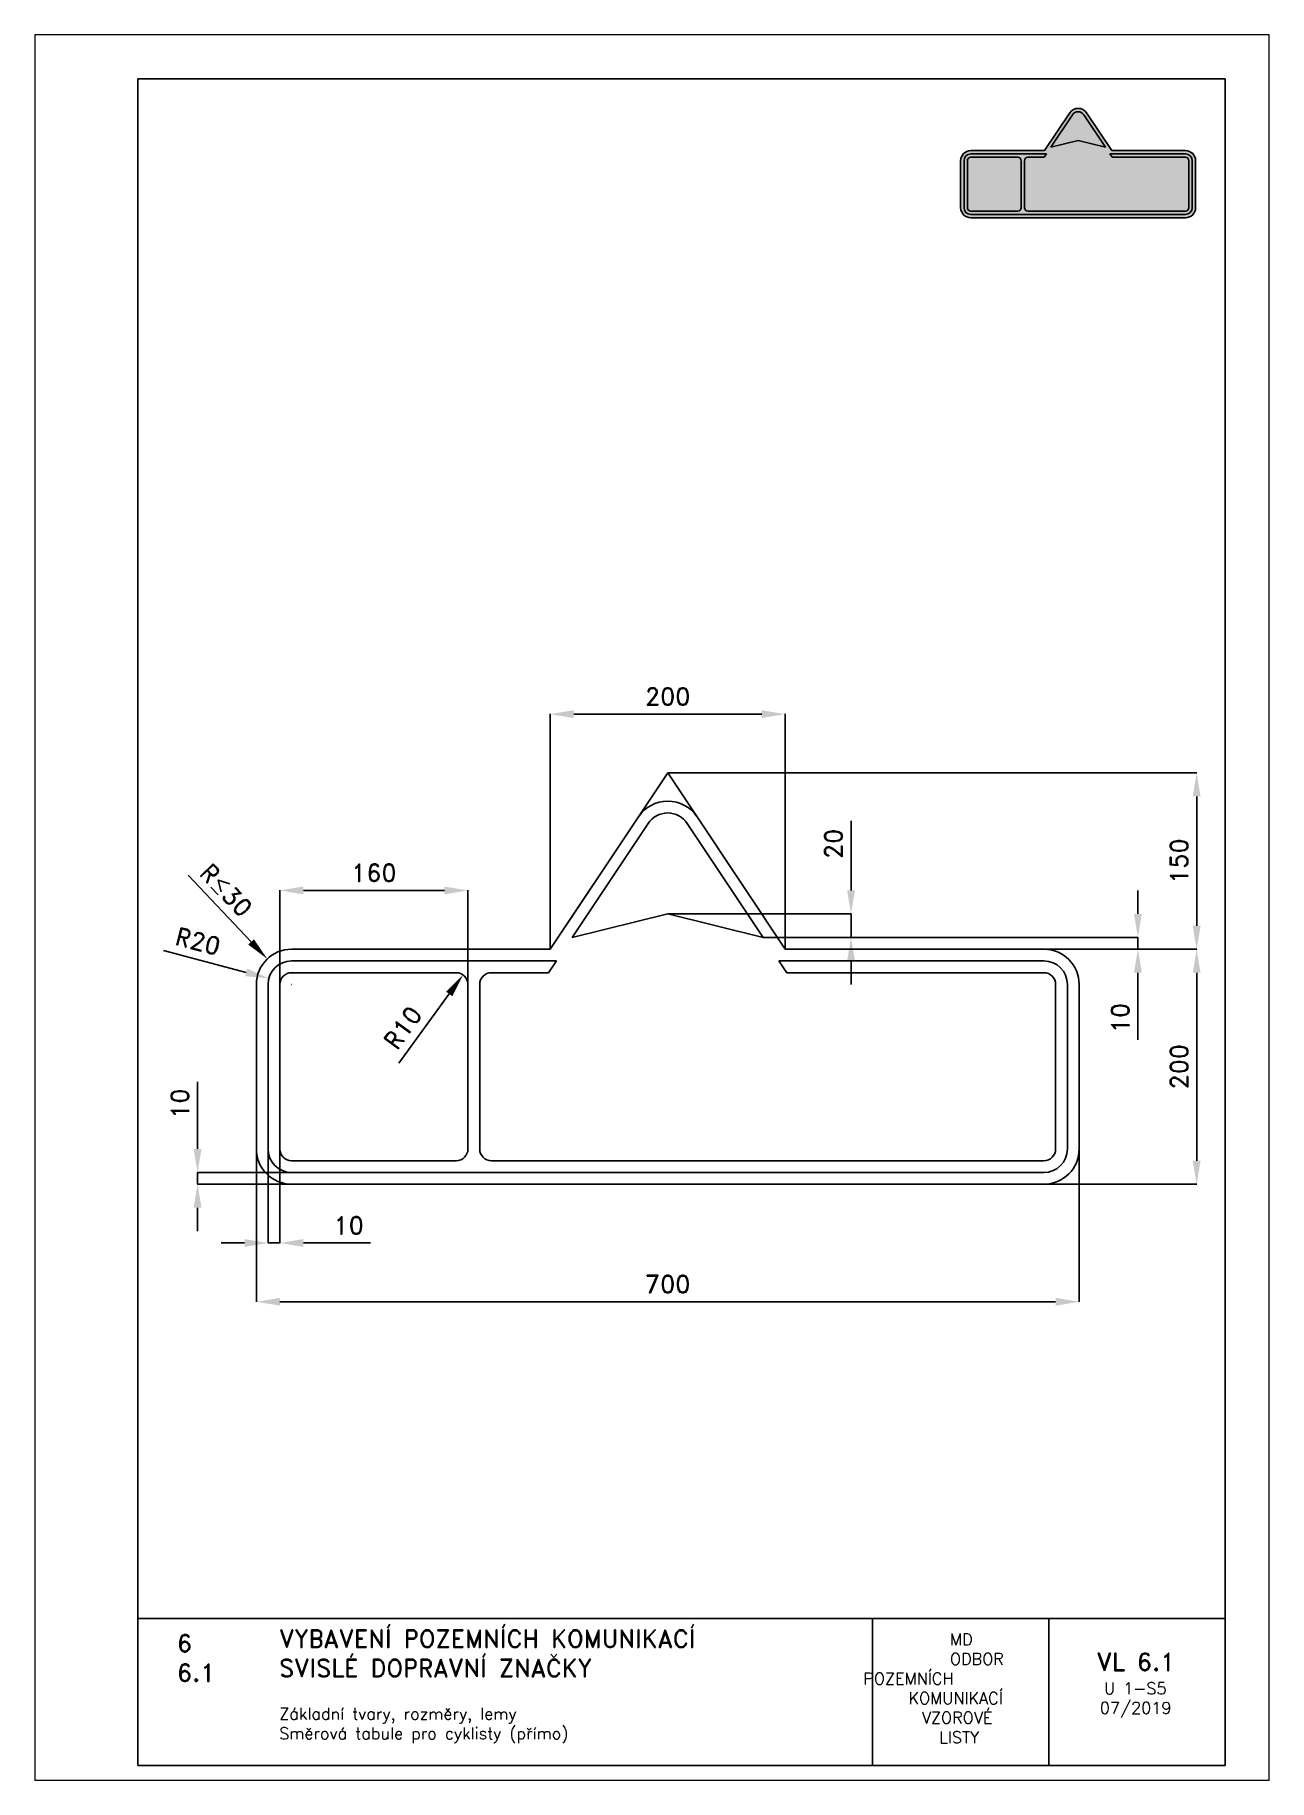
# Paper-space layout 'U1-S5' of a CAD drawing. Header units: millimetres. Extents: x 0 to 210, y 0 to 297.
# The model-space entities are those that its viewports show. They can reach past a viewport. Long polylines and large blocks are cut down to what shows.
import ezdxf

# ---------------------------------------------------------------- set-up
doc = ezdxf.new("R2010")
doc.units = ezdxf.units.MM
doc.header["$LTSCALE"] = 5
doc.linetypes.add('ČÁRKOVANÁX2', pattern=[1.5, 1, -0.5])
for name, color, linetype in [('Kóty', 2, 'Continuous'), ('Rozpiska', 7, 'Continuous'), ('Značka', 7, 'Continuous')]:
    doc.layers.add(name, color=color, linetype=linetype)
doc.layers.add('Rámeček', color=6, linetype='Continuous', plot=False)
doc.styles.get("Standard").update_dxf_attribs({"font": 'romand.shx', "height": 15})
doc.dimstyles.get("Standard").update_dxf_attribs({"dimtxt": 15, "dimasz": 20, "dimexe": 0.18, "dimexo": 0.0625, "dimgap": 7.5, "dimtad": 1, "dimdec": 0, "dimzin": 0, "dimdsep": 46, "dimtxsty": 'Standard', "dimcen": 0.09, "dimadec": 0, "dimazin": 0, "dimtfac": 1, "dimtdec": 0, "dimtofl": 0, "dimtmove": 0, "dimatfit": 3, "dimfxl": 1, "dimtolj": 1, "dimtzin": 0, "dimarcsym": 0})

psp = doc.layouts.new('U1-S5')

# ---------------------------------------------------------------- texts
at = {"layer": 'Rozpiska', "color": 7, "attachment_point": 1}
for s, width, insert, char_height in [('6', 149.04217740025, (24.16971776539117, 24.77143633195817), 3), ('{\\C6;VYBAVENÍ POZEMNÍCH KOMUNIKACÍ\\P}SVISLÉ DOPRAVNÍ ZNAČKY{\\H1.34524x; }', 149.04217740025, (41.56166878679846, 25.56072462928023), 3), ('\\pi14.7414;{\\C6;MD\\P\\pi2.36044;}ODBOR POZEMNÍCH{\\H1.57143x; }\\P\\pi7.69378;KOMUNIKACÍ{\\H1.5x; }\\P\\pi9.97949;{\\C6;VZOROVÉ\\H1.47619x; \\H0.67742x;\\P\\pi12.93187;LISTY\\H1.26984x; }', 33.10184048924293, (140.9534725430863, 24.94523992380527), 2), ('\\pi1.03113;{\\H1.5x;\\C6;VL 6.1\\P\\pi2.26919;\\H0.66667x;U 1-S5\\H1.66666x; \\H0.6x;\\P\\pi1.5549;07/2019\\H1.80159x; }', 16.06225436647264, (179.6550617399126, 21.60975232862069), 2), ('6.1', 149.04217740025, (24.16971776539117, 19.77734483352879), 3), ('{\\C6;Základní tvary, rozměry, lemy\\P}Směrová tabule pro cyklisty (přímo){\\H2.02381x; }', 149.04217740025, (41.56166878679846, 12.28505153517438), 2)]:
    psp.add_mtext_dynamic_manual_height_columns(s, width=width, gutter_width=100, heights=[0], dxfattribs=dict(at, insert=insert, char_height=char_height))

msp = doc.modelspace()

# ---------------------------------------------------------------- texts
at = {"layer": 'Kóty', "insert": (258.9186071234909, 285.1591751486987), "char_height": 15, "attachment_point": 5, "rotation": 313.61645157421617}
msp.add_mtext('\\A1;R{\\A0;≤}30', dxfattribs=at)

# ---------------------------------------------------------------- blocks, each defined once
blk = doc.blocks.new('*D0')
at = {"layer": 'Defpoints', "color": 0, "transparency": 16777216}
for p in [(295.2489452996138, 210.1366093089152), (314.5780753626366, 205.0000023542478)]:
    blk.add_point(p, dxfattribs=at)
at = {"layer": 'Kóty', "color": 0, "lineweight": -2, "transparency": 16777216}
for p, q in [((205.5065557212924, 233.9851415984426), (275.9198152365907, 215.2732162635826)), ((314.4880753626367, 205.0000023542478), (314.6680753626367, 205.0000023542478)), ((314.5780753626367, 204.9100023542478), (314.5780753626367, 205.0900023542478))]:
    blk.add_line(p, q, dxfattribs=at)
at = {"layer": 'Kóty', "color": 0, "transparency": 16777216}
blk.add_solid([(276.775916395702, 218.4947379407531), (275.0637140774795, 212.0516945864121), (295.2489452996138, 210.1366093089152)], dxfattribs=at)
at = {"layer": 'Kóty', "color": 0, "transparency": 16777216, "insert": (234.9010756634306, 241.6943299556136), "char_height": 15, "attachment_point": 5, "rotation": 345.11793103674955}
blk.add_mtext('\\A1;R20', dxfattribs=at)
blk = doc.blocks.new('*D1')
at = {"layer": 'Defpoints', "color": 0, "transparency": 16777216}
for p in [(634.5780753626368, 265.000002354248), (790.5111707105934, 265.0000023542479), (715.8929044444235, 245.000002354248)]:
    blk.add_point(p, dxfattribs=at)
at = {"layer": 'Kóty', "color": 0, "lineweight": -2, "transparency": 16777216}
for p, q in [((790.5111707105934, 285.0000023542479), (790.5111707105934, 344.2857166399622)), ((634.6405753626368, 265.000002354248), (790.6911707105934, 265.0000023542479)), ((715.9554044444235, 245.000002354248), (790.6911707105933, 245.000002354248)), ((790.5111707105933, 225.000002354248), (790.5111707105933, 205.000002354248))]:
    blk.add_line(p, q, dxfattribs=at)
at = {"layer": 'Kóty', "color": 0, "transparency": 16777216}
for points in [[(787.1778373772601, 285.0000023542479), (793.8445040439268, 285.0000023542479), (790.5111707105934, 265.0000023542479)], [(787.17783737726, 225.000002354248), (793.8445040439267, 225.000002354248), (790.5111707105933, 245.000002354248)]]:
    blk.add_solid(points, dxfattribs=at)
at = {"layer": 'Kóty', "color": 0, "transparency": 16777216, "insert": (775.5111707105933, 324.6428594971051), "char_height": 15, "attachment_point": 5, "rotation": 90}
blk.add_mtext('\\A1;20', dxfattribs=at)
blk = doc.blocks.new('*D2')
at = {"layer": 'Defpoints', "color": 0, "transparency": 16777216}
for p in [(294.578075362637, 79.8233797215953), (304.578075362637, 79.82337972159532), (304.578075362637, -14.99999764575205)]:
    blk.add_point(p, dxfattribs=at)
at = {"layer": 'Kóty', "color": 0, "lineweight": -2, "transparency": 16777216}
for p, q in [((294.578075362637, 79.7608797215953), (294.578075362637, -15.17999764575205)), ((304.578075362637, 79.76087972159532), (304.578075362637, -15.17999764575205)), ((274.578075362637, -14.99999764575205), (254.578075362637, -14.99999764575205)), ((324.578075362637, -14.99999764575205), (381.7209325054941, -14.99999764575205))]:
    blk.add_line(p, q, dxfattribs=at)
at = {"layer": 'Kóty', "color": 0, "transparency": 16777216}
for points in [[(274.578075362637, -11.66666431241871), (274.578075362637, -18.33333097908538), (294.578075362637, -14.99999764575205)], [(324.578075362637, -11.66666431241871), (324.578075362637, -18.33333097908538), (304.578075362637, -14.99999764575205)]]:
    blk.add_solid(points, dxfattribs=at)
at = {"layer": 'Kóty', "color": 0, "transparency": 16777216, "insert": (363.1495039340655, 2.354247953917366e-06), "char_height": 15, "attachment_point": 5}
blk.add_mtext('\\A1;10', dxfattribs=at)
blk = doc.blocks.new('*D3')
at = {"layer": 'Defpoints', "color": 0, "transparency": 16777216}
for p in [(234.5780753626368, 45.00000235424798), (327.3786856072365, 45.00000235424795), (327.3786856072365, 35.00000235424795)]:
    blk.add_point(p, dxfattribs=at)
at = {"layer": 'Kóty', "color": 0, "lineweight": -2, "transparency": 16777216}
for p, q in [((234.5780753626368, 65.00000235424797), (234.5780753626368, 122.1428594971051)), ((327.3161856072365, 45.00000235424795), (234.3980753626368, 45.00000235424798)), ((327.3161856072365, 35.00000235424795), (234.3980753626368, 35.00000235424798)), ((234.5780753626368, 15.00000235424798), (234.5780753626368, -4.99999764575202))]:
    blk.add_line(p, q, dxfattribs=at)
at = {"layer": 'Kóty', "color": 0, "transparency": 16777216}
for points in [[(231.2447420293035, 65.00000235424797), (237.9114086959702, 65.00000235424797), (234.5780753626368, 45.00000235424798)], [(231.2447420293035, 15.00000235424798), (237.9114086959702, 15.00000235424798), (234.5780753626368, 35.00000235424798)]]:
    blk.add_solid(points, dxfattribs=at)
at = {"layer": 'Kóty', "color": 0, "transparency": 16777216, "insert": (219.5780753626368, 103.5714309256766), "char_height": 15, "attachment_point": 5, "rotation": 90}
blk.add_mtext('\\A1;10', dxfattribs=at)
blk = doc.blocks.new('*D4')
at = {"layer": 'Defpoints', "color": 0, "transparency": 16777216}
for p in [(954.5780753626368, 235.0000023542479), (942.8276306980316, 35.00000235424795), (1084.578075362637, 35.00000235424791)]:
    blk.add_point(p, dxfattribs=at)
at = {"layer": 'Kóty', "color": 0, "lineweight": -2, "transparency": 16777216}
for p, q in [((954.6405753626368, 235.0000023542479), (1084.758075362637, 235.0000023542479)), ((1084.578075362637, 215.0000023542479), (1084.578075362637, 55.00000235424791)), ((942.8901306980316, 35.00000235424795), (1084.758075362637, 35.00000235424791))]:
    blk.add_line(p, q, dxfattribs=at)
at = {"layer": 'Kóty', "color": 0, "transparency": 16777216}
for points in [[(1081.244742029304, 215.0000023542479), (1087.91140869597, 215.0000023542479), (1084.578075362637, 235.0000023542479)], [(1081.244742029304, 55.00000235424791), (1087.91140869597, 55.00000235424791), (1084.578075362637, 35.00000235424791)]]:
    blk.add_solid(points, dxfattribs=at)
at = {"layer": 'Kóty', "color": 0, "transparency": 16777216, "insert": (1069.578075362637, 135.0000023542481), "char_height": 15, "attachment_point": 5, "rotation": 90}
blk.add_mtext('\\A1;200', dxfattribs=at)
blk = doc.blocks.new('*D5')
at = {"layer": 'Defpoints', "color": 0, "transparency": 16777216}
for p in [(715.8929044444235, 245.000002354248), (954.5780753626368, 235.000002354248), (1034.578075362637, 235.0000023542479)]:
    blk.add_point(p, dxfattribs=at)
at = {"layer": 'Kóty', "color": 0, "lineweight": -2, "transparency": 16777216}
for p, q in [((1034.578075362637, 265.0000023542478), (1034.578075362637, 285.0000023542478)), ((715.9554044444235, 245.000002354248), (1034.758075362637, 245.0000023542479)), ((954.6405753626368, 235.000002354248), (1034.758075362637, 235.0000023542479)), ((1034.578075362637, 215.0000023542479), (1034.578075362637, 157.8571452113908))]:
    blk.add_line(p, q, dxfattribs=at)
at = {"layer": 'Kóty', "color": 0, "transparency": 16777216}
for points in [[(1031.244742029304, 265.0000023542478), (1037.91140869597, 265.0000023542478), (1034.578075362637, 245.0000023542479)], [(1031.244742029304, 215.0000023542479), (1037.91140869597, 215.0000023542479), (1034.578075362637, 235.0000023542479)]]:
    blk.add_solid(points, dxfattribs=at)
at = {"layer": 'Kóty', "color": 0, "transparency": 16777216, "insert": (1019.578075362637, 176.4285737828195), "char_height": 15, "attachment_point": 5, "rotation": 90}
blk.add_mtext('\\A1;10', dxfattribs=at)
blk = doc.blocks.new('*D6')
at = {"layer": 'Defpoints', "color": 0, "transparency": 16777216}
for p in [(460.4701927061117, 213.079789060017), (454.578075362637, 205.0000023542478)]:
    blk.add_point(p, dxfattribs=at)
at = {"layer": 'Kóty', "color": 0, "lineweight": -2, "transparency": 16777216}
blk.add_line((405.7576745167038, 138.0531982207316), (448.6859580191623, 196.9202156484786), dxfattribs=at)
at = {"layer": 'Kóty', "color": 0, "transparency": 16777216}
blk.add_solid([(445.9926957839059, 198.8842547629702), (451.3792202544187, 194.9561765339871), (460.4701927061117, 213.079789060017)], dxfattribs=at)
at = {"layer": 'Kóty', "color": 0, "transparency": 16777216, "insert": (409.2100188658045, 168.2450962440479), "char_height": 15, "attachment_point": 5, "rotation": 53.89890958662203}
blk.add_mtext('\\A1;R10', dxfattribs=at)
blk = doc.blocks.new('*D7')
at = {"layer": 'Defpoints', "color": 0, "transparency": 16777216}
for p in [(634.5780753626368, 385.0000023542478), (1084.578075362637, 385.0000023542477), (954.5780753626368, 235.000002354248)]:
    blk.add_point(p, dxfattribs=at)
at = {"layer": 'Kóty', "color": 0, "lineweight": -2, "transparency": 16777216}
for p, q in [((634.6405753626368, 385.0000023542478), (1084.758075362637, 385.0000023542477)), ((1084.578075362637, 255.0000023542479), (1084.578075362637, 365.0000023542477)), ((954.6405753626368, 235.000002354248), (1084.758075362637, 235.0000023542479))]:
    blk.add_line(p, q, dxfattribs=at)
at = {"layer": 'Kóty', "color": 0, "transparency": 16777216}
for points in [[(1081.244742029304, 365.0000023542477), (1087.91140869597, 365.0000023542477), (1084.578075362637, 385.0000023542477)], [(1081.244742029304, 255.0000023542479), (1087.91140869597, 255.0000023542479), (1084.578075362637, 235.0000023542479)]]:
    blk.add_solid(points, dxfattribs=at)
at = {"layer": 'Kóty', "color": 0, "transparency": 16777216, "insert": (1069.578075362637, 310.000002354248), "char_height": 15, "attachment_point": 5, "rotation": 90}
blk.add_mtext('\\A1;150', dxfattribs=at)
blk = doc.blocks.new('*D8')
at = {"layer": 'Defpoints', "color": 0, "transparency": 16777216}
for p in [(464.5780753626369, 285.000002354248), (304.5780753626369, 186.7950068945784), (464.5780753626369, 173.1464800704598)]:
    blk.add_point(p, dxfattribs=at)
at = {"layer": 'Kóty', "color": 0, "lineweight": -2, "transparency": 16777216}
for p, q in [((304.5780753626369, 186.8575068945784), (304.5780753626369, 285.180002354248)), ((324.5780753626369, 285.000002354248), (444.5780753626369, 285.000002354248)), ((464.5780753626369, 173.2089800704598), (464.5780753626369, 285.180002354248))]:
    blk.add_line(p, q, dxfattribs=at)
at = {"layer": 'Kóty', "color": 0, "transparency": 16777216}
for points in [[(324.5780753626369, 288.3333356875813), (324.5780753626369, 281.6666690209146), (304.5780753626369, 285.000002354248)], [(444.5780753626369, 288.3333356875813), (444.5780753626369, 281.6666690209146), (464.5780753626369, 285.000002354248)]]:
    blk.add_solid(points, dxfattribs=at)
at = {"layer": 'Kóty', "color": 0, "transparency": 16777216, "insert": (384.5780753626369, 300.000002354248), "char_height": 15, "attachment_point": 5}
blk.add_mtext('\\A1;160', dxfattribs=at)
blk = doc.blocks.new('*D9')
at = {"layer": 'Defpoints', "color": 0, "transparency": 16777216}
for p in [(284.5780753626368, 79.61914445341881), (984.5780753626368, 79.61914445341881), (984.5780753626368, -64.99999764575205)]:
    blk.add_point(p, dxfattribs=at)
at = {"layer": 'Kóty', "color": 0, "lineweight": -2, "transparency": 16777216}
for p, q in [((284.5780753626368, 79.55664445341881), (284.5780753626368, -65.17999764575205)), ((984.5780753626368, 79.55664445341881), (984.5780753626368, -65.17999764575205)), ((304.5780753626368, -64.99999764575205), (964.5780753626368, -64.99999764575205))]:
    blk.add_line(p, q, dxfattribs=at)
at = {"layer": 'Kóty', "color": 0, "transparency": 16777216}
for points in [[(304.5780753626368, -61.66666431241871), (304.5780753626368, -68.33333097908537), (284.5780753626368, -64.99999764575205)], [(964.5780753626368, -61.66666431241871), (964.5780753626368, -68.33333097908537), (984.5780753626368, -64.99999764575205)]]:
    blk.add_solid(points, dxfattribs=at)
at = {"layer": 'Kóty', "color": 0, "transparency": 16777216, "insert": (634.5780753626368, -49.99999764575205), "char_height": 15, "attachment_point": 5}
blk.add_mtext('\\A1;700', dxfattribs=at)
blk = doc.blocks.new('*D10')
at = {"layer": 'Defpoints', "color": 0, "transparency": 16777216}
for p in [(734.5780753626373, 435.0000023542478), (534.5780753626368, 235.000002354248), (734.5780753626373, 235.000002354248)]:
    blk.add_point(p, dxfattribs=at)
at = {"layer": 'Kóty', "color": 0, "lineweight": -2, "transparency": 16777216}
for p, q in [((534.5780753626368, 235.062502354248), (534.5780753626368, 435.1800023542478)), ((554.5780753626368, 435.0000023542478), (714.5780753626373, 435.0000023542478)), ((734.5780753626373, 235.062502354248), (734.5780753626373, 435.1800023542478))]:
    blk.add_line(p, q, dxfattribs=at)
at = {"layer": 'Kóty', "color": 0, "transparency": 16777216}
for points in [[(554.5780753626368, 438.3333356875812), (554.5780753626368, 431.6666690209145), (534.5780753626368, 435.0000023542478)], [(714.5780753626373, 438.3333356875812), (714.5780753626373, 431.6666690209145), (734.5780753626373, 435.0000023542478)]]:
    blk.add_solid(points, dxfattribs=at)
at = {"layer": 'Kóty', "color": 0, "transparency": 16777216, "insert": (634.578075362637, 450.0000023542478), "char_height": 15, "attachment_point": 5}
blk.add_mtext('\\A1;200', dxfattribs=at)

# ---------------------------------------------------------------- dimensions: what is measured, and where the dimension line sits
at = {"layer": 'Kóty'}
for base, p1, p2, picture, middle in [((734.5780753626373, 435.0000023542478), (534.5780753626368, 235.000002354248), (734.5780753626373, 235.000002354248), '*D10', (634.578075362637, 450.0000023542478)), ((464.5780753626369, 285.000002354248), (304.5780753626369, 186.7950068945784), (464.5780753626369, 173.1464800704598), '*D8', (384.5780753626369, 300.000002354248)), ((304.578075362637, -14.99999764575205), (294.578075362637, 79.8233797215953), (304.578075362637, 79.82337972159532), '*D2', (363.1495039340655, 2.354247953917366e-06)), ((984.5780753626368, -64.99999764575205), (284.5780753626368, 79.61914445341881), (984.5780753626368, 79.61914445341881), '*D9', (634.5780753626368, -49.99999764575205))]:
    dim = msp.add_linear_dim(base=base, p1=p1, p2=p2, dimstyle='Standard', dxfattribs=at)
    dim.commit()
    dim.dimension.update_dxf_attribs({"geometry": picture, "text_midpoint": middle})
for base, p1, p2, picture, middle in [((1084.578075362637, 385.0000023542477), (954.5780753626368, 235.000002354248), (634.5780753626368, 385.0000023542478), '*D7', (1069.578075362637, 310.000002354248)), ((790.5111707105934, 265.0000023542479), (715.8929044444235, 245.000002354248), (634.5780753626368, 265.000002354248), '*D1', (775.5111707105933, 324.6428594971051)), ((1034.578075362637, 235.0000023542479), (715.8929044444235, 245.000002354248), (954.5780753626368, 235.000002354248), '*D5', (1019.578075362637, 176.4285737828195)), ((1084.578075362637, 35.00000235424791), (954.5780753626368, 235.0000023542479), (942.8276306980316, 35.00000235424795), '*D4', (1069.578075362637, 135.0000023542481)), ((234.5780753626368, 45.00000235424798), (327.3786856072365, 35.00000235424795), (327.3786856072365, 45.00000235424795), '*D3', (219.5780753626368, 103.5714309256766))]:
    dim = msp.add_linear_dim(base=base, p1=p1, p2=p2, angle=90, dimstyle='Standard', dxfattribs=at)
    dim.commit()
    dim.dimension.update_dxf_attribs({"geometry": picture, "text_midpoint": middle})
dim = msp.add_radius_dim(center=(314.5780753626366, 205.0000023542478), mpoint=(295.2489452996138, 210.1366093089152), dimstyle='Standard', dxfattribs=at)
dim.commit()
dim.dimension.update_dxf_attribs({"geometry": '*D0', "text_midpoint": (234.9010756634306, 241.6943299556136)})
dim = msp.add_radius_dim(center=(454.578075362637, 205.0000023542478), mpoint=(460.4701927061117, 213.079789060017), dimstyle='Standard', dxfattribs=at)
dim.commit()
dim.dimension.update_dxf_attribs({"geometry": '*D6', "text_midpoint": (421.3296989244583, 159.4069202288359), "dimtype": 164})

# ---------------------------------------------------------------- linework, layer by layer
at = {"layer": 'Kóty'}
for p, q in [((226.4975158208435, 297.9738724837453), (280.0867028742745, 241.1986932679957)), ((1034.578075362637, 215.0000023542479), (1034.578075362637, 195.0000023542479)), ((314.4880753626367, 205.0000023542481), (314.6680753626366, 205.0000023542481)), ((314.5780753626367, 204.9100023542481), (314.5780753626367, 205.0900023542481))]:
    msp.add_line(p, q, dxfattribs=at)
for points in [[(790.5111707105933, 245.0000023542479), (790.5160355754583, 264.9708131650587)], [(1034.578075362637, 235.0000023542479), (1034.578075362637, 245.0000023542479)], [(234.5780753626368, 35.00000235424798), (234.5780753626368, 45.00000235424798)], [(294.578075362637, -14.99999764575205), (304.578075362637, -14.99999764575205)]]:
    msp.add_lwpolyline(points, dxfattribs=at)
msp.add_solid([(282.499948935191, 243.4981181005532), (277.673456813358, 238.8992684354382), (293.8832518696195, 226.7192169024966)], dxfattribs=at)
at = {"layer": 'Značka', "color": 6, "linetype": 'ČÁRKOVANÁX2', "ltscale": 1.25}
for p in [(548.4541392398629, 255.8140981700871), (718.2407616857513, 259.5059728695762)]:
    msp.add_line(p, (634.5780753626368, 385.0000023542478), dxfattribs=at)
at = {"layer": 'Značka', "color": 3}
for p, q in [((534.5780753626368, 235.000002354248), (609.6165665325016, 347.5577391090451)), ((553.2632462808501, 245.000002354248), (617.9370694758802, 342.010737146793)), ((651.2190812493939, 342.010737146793), (715.8929044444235, 245.000002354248)), ((659.539584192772, 347.5577391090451), (734.5780753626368, 235.000002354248)), ((534.5780753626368, 235.000002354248), (314.5780753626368, 235.000002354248)), ((539.9299129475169, 225.000002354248), (314.5780753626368, 225.000002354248)), ((533.2632462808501, 215.000002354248), (539.9299129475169, 225.000002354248)), ((954.5780753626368, 225.000002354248), (729.226237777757, 225.000002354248)), ((729.226237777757, 225.000002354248), (735.8929044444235, 215.000002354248)), ((954.5780753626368, 235.000002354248), (734.5780753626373, 235.000002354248)), ((454.5780753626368, 215.000002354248), (314.5780753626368, 215.000002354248)), ((533.2632462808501, 215.000002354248), (484.5780753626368, 215.000002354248)), ((954.5780753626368, 215.000002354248), (735.8929044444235, 215.000002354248)), ((284.5780753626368, 205.000002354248), (284.5780753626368, 65.00000235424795)), ((294.5780753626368, 205.000002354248), (294.578075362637, 65.00000235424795)), ((304.5780753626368, 205.000002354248), (304.578075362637, 65.00000235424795)), ((464.5780753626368, 205.000002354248), (464.578075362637, 65.00000235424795)), ((474.5780753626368, 205.000002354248), (474.578075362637, 65.00000235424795)), ((964.578075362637, 65.00000235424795), (964.5780753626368, 205.000002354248)), ((974.5780753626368, 65.00000235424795), (974.5780753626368, 205.000002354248)), ((984.5780753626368, 65.00000235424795), (984.5780753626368, 205.000002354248)), ((314.578075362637, 55.00000235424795), (454.578075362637, 55.00000235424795)), ((314.578075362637, 45.00000235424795), (954.5780753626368, 45.00000235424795)), ((484.578075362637, 55.00000235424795), (954.578075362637, 55.00000235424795)), ((314.5780753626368, 35.00000235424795), (954.5780753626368, 35.00000235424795))]:
    msp.add_line(p, q, dxfattribs=at)
msp.add_lwpolyline([(553.2632462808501, 245.000002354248), (634.5780753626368, 265.000002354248), (715.8929044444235, 245.000002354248)], dxfattribs=at)
for centre, radius, start, end in [((634.5780753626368, 330.9167332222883), 30, 33.69006752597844, 146.3099324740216), ((634.578075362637, 330.9167332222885), 20, 33.69006752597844, 146.3099324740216), ((314.5780753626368, 205.000002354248), 30, 90, 180), ((314.5780753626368, 205.000002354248), 20, 90, 180), ((954.5780753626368, 205.000002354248), 30, 0, 90), ((954.5780753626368, 205.000002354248), 20, 0, 90), ((314.5780753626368, 205.000002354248), 10, 90, 180), ((454.5780753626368, 205.000002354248), 10, 0, 90), ((484.5780753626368, 205.000002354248), 10, 90, 180), ((954.5780753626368, 205.000002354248), 10, 0, 90), ((314.5780753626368, 65.00000235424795), 30, 180, 270), ((314.578075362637, 65.00000235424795), 20, 180, 270), ((314.578075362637, 65.00000235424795), 10, 180, 270), ((454.578075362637, 65.00000235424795), 10, 270, 0), ((484.578075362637, 65.00000235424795), 10, 180, 270), ((954.5780753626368, 65.00000235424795), 30, 270, 0), ((954.5780753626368, 65.00000235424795), 20, 270, 0), ((954.578075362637, 65.00000235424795), 10, 270, 0)]:
    msp.add_arc(centre, radius, start, end, dxfattribs=at)

msp.set_redraw_order([(e.dxf.handle, doc.entitydb.next_handle()) for e in msp.query("TEXT MTEXT ATTDEF DIMENSION ARC_DIMENSION")])  # texts and dimensions are drawn at this point

# ---------------------------------------------------------------- hatches: boundary and pattern name
at = {"layer": 'Značka'}
h = psp.add_hatch(color=50, dxfattribs=at)
h.dxf.hatch_style = 1
edge = h.paths.add_edge_path()
edge.add_line((178.9341101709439, 283.736946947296), (183.2202375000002, 277.3077559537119))
edge.add_line((183.2202375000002, 277.3077559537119), (195.7864285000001, 277.3077559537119))
edge.add_arc((195.7864285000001, 275.5941844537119), 1.7135715, 0, 90, ccw=False)
edge.add_line((197.5, 275.5941844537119), (197.5, 267.5975174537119))
edge.add_arc((195.7864285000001, 267.5975174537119), 1.7135715, -90, 0, ccw=False)
edge.add_line((195.7864285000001, 265.8839459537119), (159.2302365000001, 265.8839459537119))
edge.add_arc((159.2302365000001, 267.5975174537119), 1.7135715, 180, 270, ccw=False)
edge.add_line((157.5166650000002, 267.5975174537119), (157.5166650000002, 275.5941844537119))
edge.add_arc((159.2302365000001, 275.5941844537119), 1.7135715, 90, 180, ccw=False)
edge.add_line((159.2302365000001, 277.3077559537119), (171.7964275, 277.3077559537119))
edge.add_line((171.7964275, 277.3077559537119), (176.0825548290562, 283.736946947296))
edge.add_arc((177.5083325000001, 282.7864285), 1.7135715, 33.69006752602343, 146.3099324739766, ccw=False)
h = psp.add_hatch(color=249, dxfattribs=at)
h.dxf.hatch_style = 1
edge = h.paths.add_edge_path()
edge.add_line((172.8637067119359, 277.878946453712), (177.5083325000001, 279.0213274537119))
edge.add_line((177.5083325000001, 279.0213274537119), (182.1529582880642, 277.878946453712))
edge.add_line((182.1529582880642, 277.878946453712), (178.4588509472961, 283.420107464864))
edge.add_arc((177.5083325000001, 282.7864285), 1.142381, 33.69006752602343, 146.3099324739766)
edge.add_line((176.5578140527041, 283.420107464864), (172.8637067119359, 277.878946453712))
h = psp.add_hatch(color=249, dxfattribs=at)
h.dxf.hatch_style = 1
edge = h.paths.add_edge_path()
edge.add_line((168.940475, 267.0263269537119), (195.7864285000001, 267.0263269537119))
edge.add_arc((195.7864285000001, 267.5975174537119), 0.5711905, 270, 360)
edge.add_line((196.357619, 267.5975174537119), (196.357619, 275.5941844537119))
edge.add_arc((195.7864285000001, 275.5941844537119), 0.5711905, 0, 90)
edge.add_line((195.7864285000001, 276.1653749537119), (183.2953392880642, 276.1653749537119))
edge.add_line((183.2953392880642, 276.1653749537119), (182.9145456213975, 276.7365654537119))
edge.add_line((182.9145456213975, 276.7365654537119), (195.7864285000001, 276.7365654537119))
edge.add_arc((195.7864285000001, 275.5941844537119), 1.142381, 0, 90, ccw=False)
edge.add_line((196.9288095, 275.5941844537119), (196.9288095, 267.5975174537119))
edge.add_arc((195.7864285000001, 267.5975174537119), 1.142381, -90, 0, ccw=False)
edge.add_line((195.7864285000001, 266.4551364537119), (159.2302365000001, 266.4551364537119))
edge.add_arc((159.2302365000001, 267.5975174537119), 1.142381, 180, 270, ccw=False)
edge.add_line((158.0878555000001, 267.5975174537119), (158.0878555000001, 275.5941844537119))
edge.add_arc((159.2302365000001, 275.5941844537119), 1.142381, 90, 180, ccw=False)
edge.add_line((159.2302365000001, 276.7365654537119), (172.1021193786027, 276.7365654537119))
edge.add_line((172.1021193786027, 276.7365654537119), (171.721325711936, 276.1653749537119))
edge.add_line((171.721325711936, 276.1653749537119), (168.940475, 276.1653749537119))
edge.add_arc((168.940475, 275.5941844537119), 0.5711905, 90, 180)
edge.add_line((168.3692845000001, 275.5941844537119), (168.3692845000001, 267.5975174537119))
edge.add_arc((168.940475, 267.5975174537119), 0.5711905, 180, 270)
edge = h.paths.add_edge_path(flags=16)
edge.add_arc((167.2269035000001, 275.5941844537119), 0.5711905, 0, 90)
edge.add_line((167.2269035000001, 276.1653749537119), (159.2302365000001, 276.1653749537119))
edge.add_arc((159.2302365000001, 275.5941844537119), 0.5711905, 90, 180)
edge.add_line((158.6590460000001, 275.5941844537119), (158.6590460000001, 267.5975174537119))
edge.add_arc((159.2302365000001, 267.5975174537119), 0.5711905, 180, 270)
edge.add_line((159.2302365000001, 267.0263269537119), (167.2269035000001, 267.0263269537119))
edge.add_arc((167.2269035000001, 267.5975174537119), 0.5711905, 270, 360)
edge.add_line((167.7980940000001, 267.5975174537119), (167.7980940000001, 275.5941844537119))

# ---------------------------------------------------------------- linework, layer by layer
at = {"layer": 'Rozpiska', "color": 7}
for p, q in [((17.5, 27.5), (202.5, 27.5)), ((142.5, 27.5), (142.5, 2.5)), ((172.5, 27.5), (172.5, 2.5))]:
    psp.add_line(p, q, dxfattribs=at)
psp.add_lwpolyline([(17.5, 2.5), (202.5, 2.5), (202.5, 289.5), (17.5, 289.5)], close=True, dxfattribs=at)
at = {"layer": 'Značka', "color": 50}
for p, q in [((171.7964275, 277.3077559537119), (176.0825548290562, 283.736946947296)), ((178.9341101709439, 283.736946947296), (183.2202375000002, 277.3077559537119)), ((171.7964275, 277.3077559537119), (159.2302365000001, 277.3077559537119)), ((195.7864285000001, 277.3077559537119), (183.2202375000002, 277.3077559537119)), ((157.5166650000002, 275.5941844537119), (157.5166650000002, 267.5975174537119)), ((197.5, 267.5975174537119), (197.5, 275.5941844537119)), ((159.2302365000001, 265.8839459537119), (195.7864285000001, 265.8839459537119))]:
    psp.add_line(p, q, dxfattribs=at)
at = {"layer": 'Značka', "color": 249}
for p, q in [((172.8637067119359, 277.878946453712), (176.5578140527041, 283.420107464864)), ((178.4588509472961, 283.420107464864), (182.1529582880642, 277.878946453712)), ((172.1021193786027, 276.7365654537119), (159.2302365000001, 276.7365654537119)), ((171.721325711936, 276.1653749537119), (172.1021193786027, 276.7365654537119)), ((195.7864285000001, 276.7365654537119), (182.9145456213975, 276.7365654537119)), ((182.9145456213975, 276.7365654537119), (183.2953392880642, 276.1653749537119)), ((158.0878555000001, 275.5941844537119), (158.0878555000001, 267.5975174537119)), ((158.6590460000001, 275.5941844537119), (158.6590460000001, 267.5975174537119)), ((167.2269035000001, 276.1653749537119), (159.2302365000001, 276.1653749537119)), ((167.7980940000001, 275.5941844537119), (167.7980940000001, 267.5975174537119)), ((168.3692845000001, 275.5941844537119), (168.3692845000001, 267.5975174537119)), ((171.721325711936, 276.1653749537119), (168.940475, 276.1653749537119)), ((195.7864285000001, 276.1653749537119), (183.2953392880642, 276.1653749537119)), ((196.357619, 267.5975174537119), (196.357619, 275.5941844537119)), ((196.9288095, 267.5975174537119), (196.9288095, 275.5941844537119)), ((159.2302365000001, 267.0263269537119), (167.2269035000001, 267.0263269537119)), ((159.2302365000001, 266.4551364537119), (195.7864285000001, 266.4551364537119)), ((168.940475, 267.0263269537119), (195.7864285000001, 267.0263269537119))]:
    psp.add_line(p, q, dxfattribs=at)
psp.add_lwpolyline([(172.8637067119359, 277.878946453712), (177.5083325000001, 279.0213274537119), (182.1529582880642, 277.878946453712)], dxfattribs=at)
at = {"layer": 'Značka', "color": 50}
for centre, start, end in [((177.5083325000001, 282.7864285), 33.69006752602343, 146.3099324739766), ((159.2302365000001, 275.5941844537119), 90, 180), ((195.7864285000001, 275.5941844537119), 0, 90), ((159.2302365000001, 267.5975174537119), 180, 270), ((195.7864285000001, 267.5975174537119), 270, 0)]:
    psp.add_arc(centre, 1.7135715, start, end, dxfattribs=at)
at = {"layer": 'Značka', "color": 249}
for centre, radius, start, end in [((177.5083325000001, 282.7864285), 1.142381, 33.69006752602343, 146.3099324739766), ((159.2302365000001, 275.5941844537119), 1.142381, 90, 180), ((195.7864285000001, 275.5941844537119), 1.142381, 0, 90), ((159.2302365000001, 275.5941844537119), 0.5711905, 90, 180), ((167.2269035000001, 275.5941844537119), 0.5711905, 0, 90), ((168.940475, 275.5941844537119), 0.5711905, 90, 180), ((195.7864285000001, 275.5941844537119), 0.5711905, 0, 90), ((159.2302365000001, 267.5975174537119), 1.142381, 180, 270), ((159.2302365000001, 267.5975174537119), 0.5711905, 180, 270), ((167.2269035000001, 267.5975174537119), 0.5711905, 270, 0), ((168.940475, 267.5975174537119), 0.5711905, 180, 270), ((195.7864285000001, 267.5975174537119), 1.142381, 270, 0), ((195.7864285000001, 267.5975174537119), 0.5711905, 270, 0)]:
    psp.add_arc(centre, radius, start, end, dxfattribs=at)

psp.set_redraw_order([(e.dxf.handle, doc.entitydb.next_handle()) for e in psp.query("TEXT MTEXT ATTDEF DIMENSION ARC_DIMENSION")])  # texts and dimensions are drawn at this point

# ---------------------------------------------------------------- viewports
at = {"layer": 'Rámeček'}
psp.add_viewport(center=(105, 148.5), size=(210, 297), view_center_point=(621.1919056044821, 270.4722807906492), view_height=1485.000006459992, dxfattribs=at)

doc.saveas('drawing.dxf')
